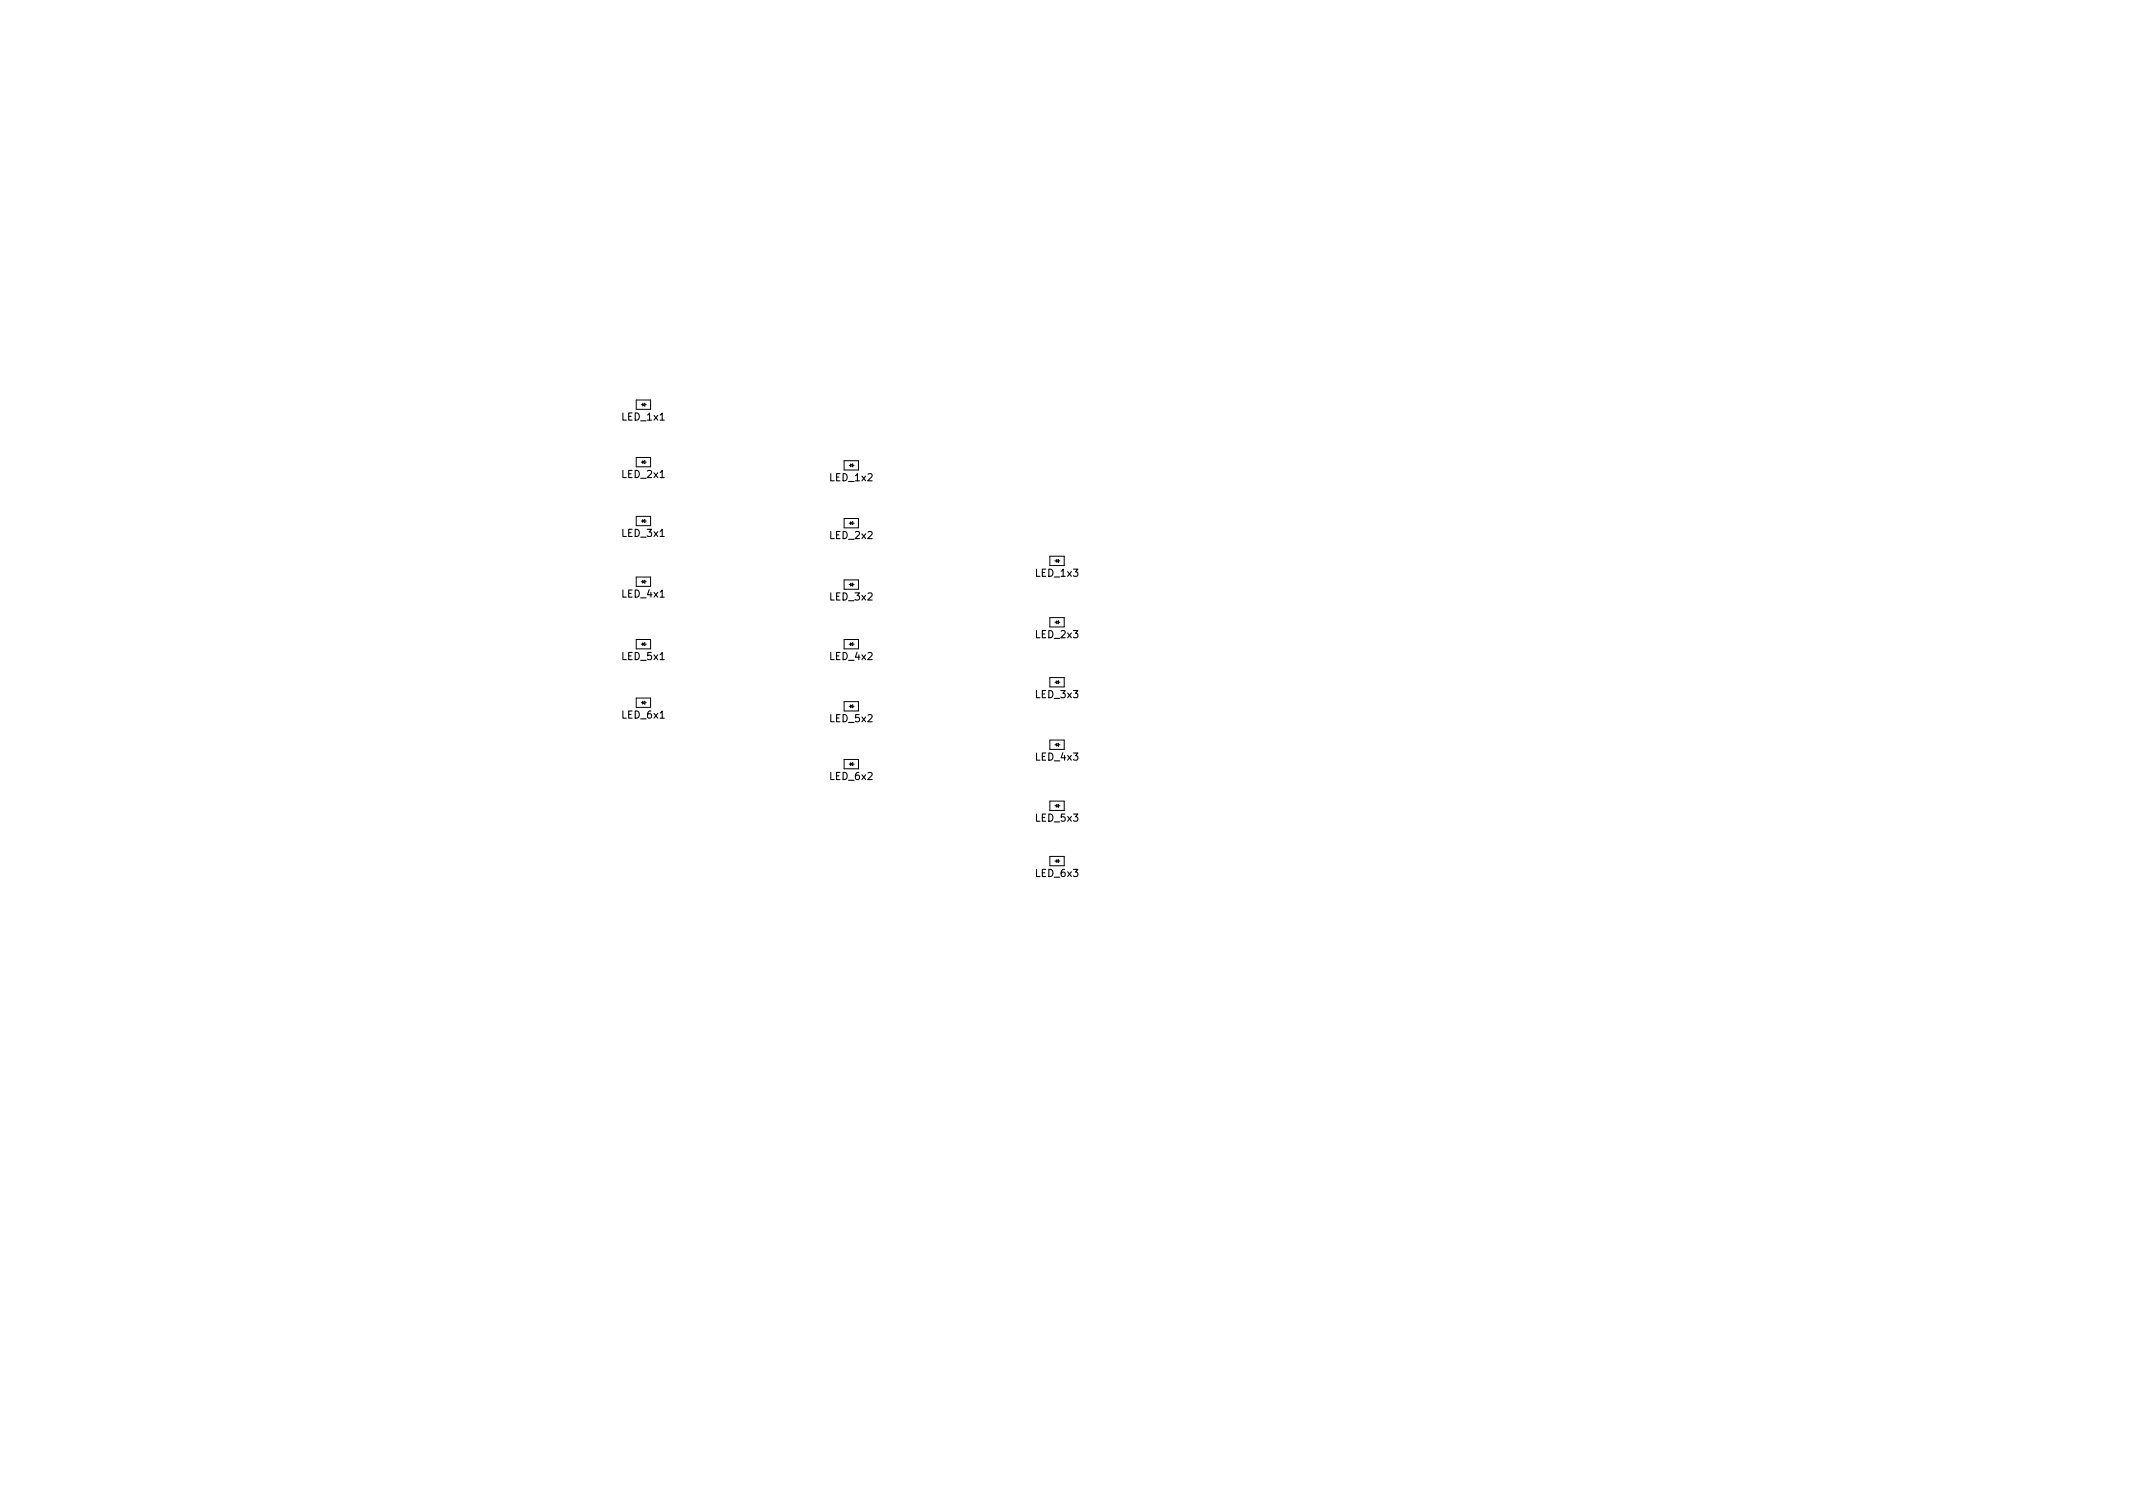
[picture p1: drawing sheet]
<svg xmlns="http://www.w3.org/2000/svg" width="297mm" height="210mm" viewBox="0 0 297 210" stroke-linecap="round" stroke-linejoin="round" font-family="sans-serif">
<defs><g id="words">
<g font-size="1.4">
<text x="86.7" y="58.5">LED_1x1</text>
<text x="86.7" y="66.5">LED_2x1</text>
<text x="115.6" y="67">LED_1x2</text>
<text x="86.7" y="74.7">LED_3x1</text>
<text x="115.6" y="75">LED_2x2</text>
<text x="86.7" y="83.2">LED_4x1</text>
<text x="115.6" y="83.6">LED_3x2</text>
<text x="144.3" y="80.3">LED_1x3</text>
<text x="144.3" y="88.8">LED_2x3</text>
<text x="86.7" y="91.9">LED_5x1</text>
<text x="115.6" y="91.9">LED_4x2</text>
<text x="86.7" y="100">LED_6x1</text>
<text x="115.6" y="100.5">LED_5x2</text>
<text x="144.3" y="97.2">LED_3x3</text>
<text x="144.3" y="105.9">LED_4x3</text>
<text x="115.6" y="108.6">LED_6x2</text>
<text x="144.3" y="114.4">LED_5x3</text>
<text x="144.3" y="122.1">LED_6x3</text>
</g>
</g></defs>
<g fill="none" stroke="#000" stroke-width=".14">
<path d="M88.6 55.7h2v1.3h-2zM89.3 56.3h.2M89.5 56.1v.4M89.5 56.3l.3-.2v.4zM89.8 56.3h.2M88.6 63.7h2v1.3h-2zM88.6 71.9h2v1.3h-2zM89.3 64.3h.2M89.3 72.5h.2M89.5 64.1v.4M89.5 72.3v.4M89.5 64.3l.3-.2v.4z"/>
<path d="M89.5 72.5l.3-.2v.4zM89.8 64.3h.2M89.8 72.5h.2M117.5 64.1h2v1.3h-2zM117.5 72.2h2v1.3h-2zM118.2 64.8h.3M118.2 72.8h.3M118.5 64.8l.3-.2v.4zM118.5 72.8l.3-.2v.4zM118.5 64.6v.4M118.5 72.6v.4M118.8 64.8h.1"/>
<path d="M118.8 72.8h.1M146.2 77.4h2v1.3h-2zM146.9 78.1h.2M147.1 77.9v.4M147.1 78.1l.3-.2v.4zM147.4 78.1h.2M88.6 80.3h2v1.3h-2zM88.6 89h2v1.3h-2zM88.6 97.2h2v1.3h-2zM89.3 81h.2M89.3 89.7h.2M89.3 97.8h.2"/>
<path d="M89.5 80.8v.4M89.5 89.5v.4M89.5 97.6v.4M89.5 81l.3-.2v.4zM89.5 89.7l.3-.2v.4zM89.5 97.8l.3-.2v.4zM89.8 81h.2M89.8 89.7h.2M89.8 97.8h.2M117.5 80.7h2v1.3h-2zM117.5 89h2v1.3h-2zM117.5 97.7h2v1.3h-2z"/>
<path d="M118.2 81.4h.3M118.2 89.7h.3M118.2 98.3h.3M118.5 81.4l.3-.2v.4zM118.5 89.7l.3-.2v.4zM118.5 98.3l.3-.2v.4zM118.5 81.2v.4M118.5 89.5v.4M118.5 98.1v.4M118.8 81.4h.1M118.8 89.7h.1M118.8 98.3h.1"/>
<path d="M146.2 86h2v1.3h-2zM146.2 94.3h2v1.3h-2zM146.9 86.6h.2M146.9 95h.2M147.1 86.4v.4M147.1 94.8v.4M147.1 86.6l.3-.2v.4zM147.1 95l.3-.2v.4zM147.4 86.6h.2M147.4 95h.2M117.5 105.7h2v1.3h-2zM118.2 106.4h.3"/>
<path d="M118.5 106.4l.3-.2v.4zM118.5 106.2v.4M118.8 106.4h.1M146.2 103h2v1.3h-2zM146.2 111.5h2v1.3h-2zM146.2 119.2h2v1.3h-2zM146.9 103.7h.2M146.9 112.2h.2M146.9 119.9h.2M147.1 103.5v.4M147.1 112v.4M147.1 119.7v.4"/>
<path d="M147.1 103.7l.3-.2v.4zM147.1 112.2l.3-.2v.4zM147.1 119.9l.3-.2v.4zM147.4 103.7h.2M147.4 112.2h.2M147.4 119.9h.2"/>
</g>
<use href="#words"/>
</svg>
